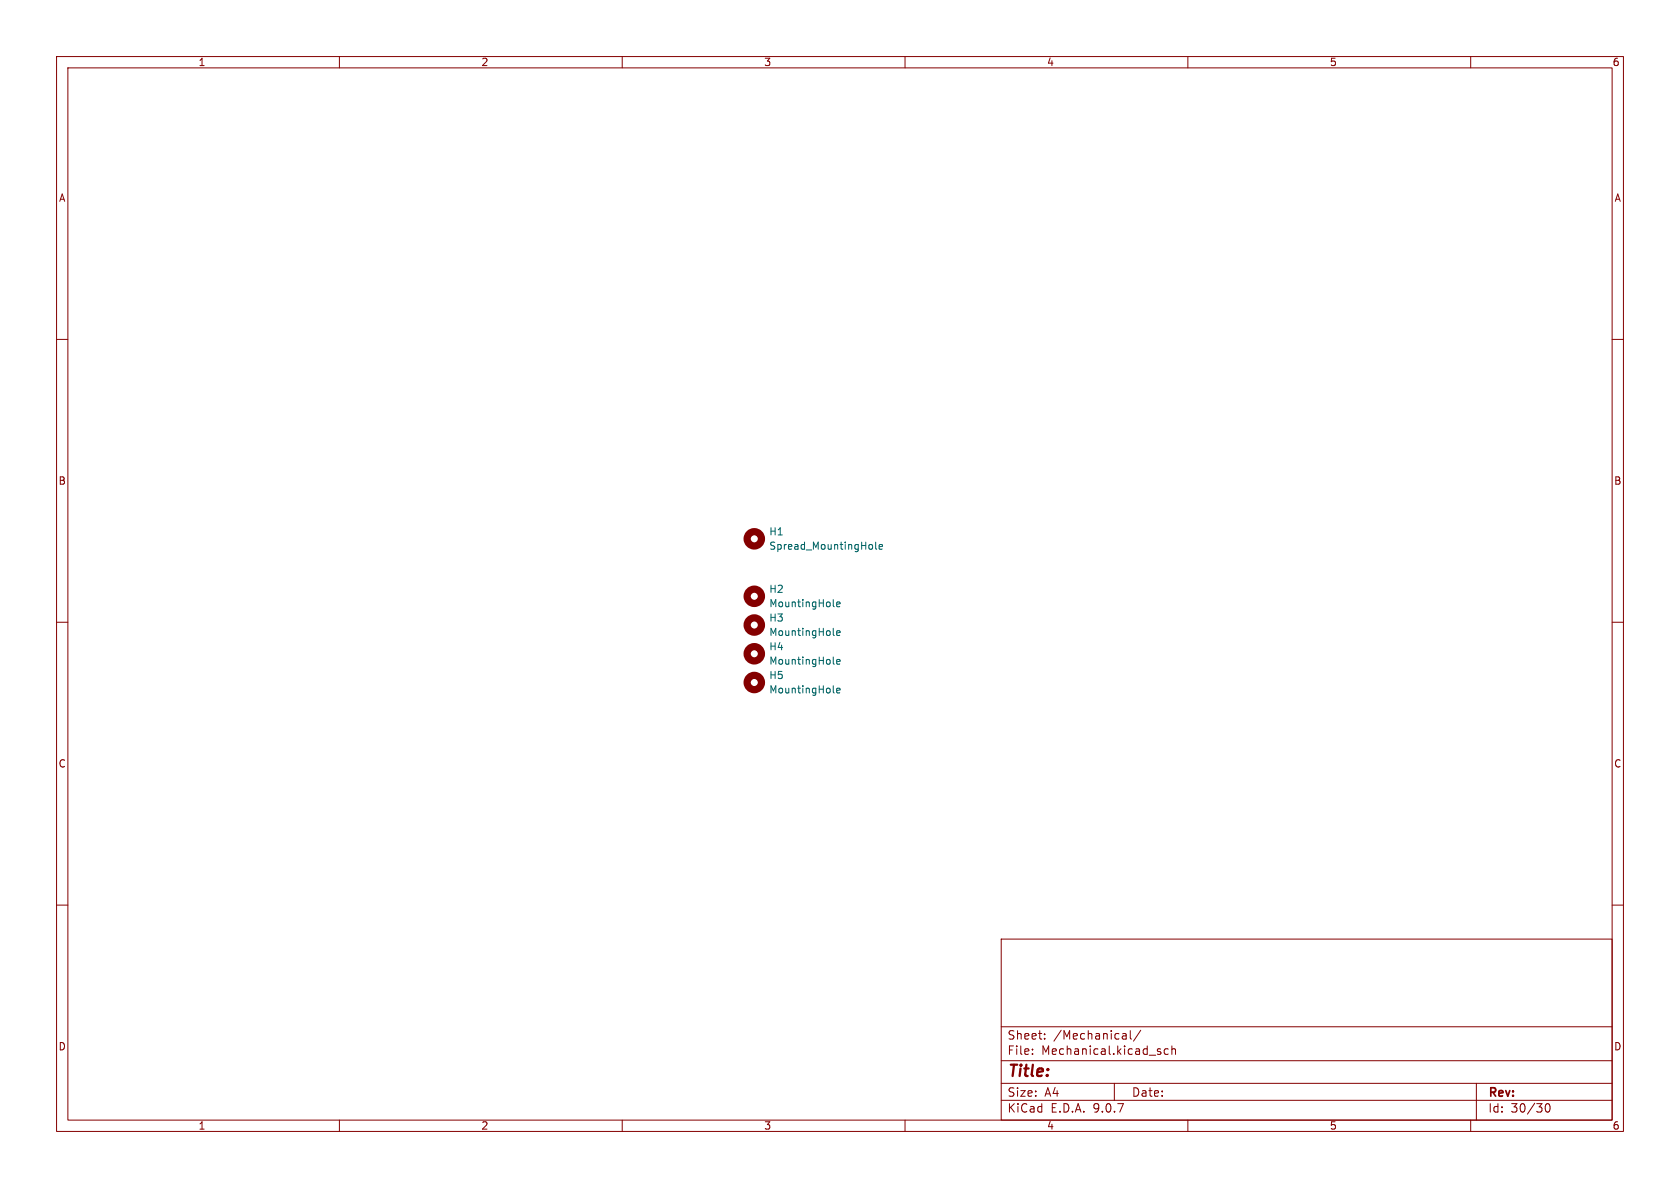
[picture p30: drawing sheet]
<svg xmlns="http://www.w3.org/2000/svg" width="297mm" height="210mm" viewBox="0 0 297 210" stroke-linecap="round" stroke-linejoin="round" font-family="sans-serif">
<defs><g id="words">
<text font-size="2.8" fill="#840000" x="178" y="190.9">Title:</text>
<g font-size="2.1" fill="#840000">
<text x="178" y="184">Sheet:</text>
<text x="186.2" y="184">/Mechanical/</text>
<text x="178" y="186.7">File:</text>
<text x="184.1" y="186.7">Mechanical.kicad_sch</text>
<text x="178" y="196.9">KiCad</text>
<text x="178" y="194.1">Size:</text>
<text x="184.7" y="194.1">A4</text>
<text x="185.7" y="196.9">E.D.A.</text>
<text x="193.3" y="196.9">9.0.7</text>
<text x="200" y="194.1">Date:</text>
<text x="263" y="194.3">Rev:</text>
<text x="263" y="196.9">Id:</text>
<text x="267.1" y="196.9">30/30</text>
</g>
<g font-size="1.8" fill="#840000">
<text x="35" y="11.9">1</text>
<text x="85" y="11.9">2</text>
<text x="135" y="11.9">3</text>
<text x="185" y="11.9">4</text>
<text x="235" y="11.9">5</text>
<text x="285" y="11.9">6</text>
<text x="10.3" y="35.9">A</text>
<text x="285.3" y="35.9">A</text>
<text x="10.3" y="85.9">B</text>
<text x="285.3" y="85.9">B</text>
<text x="10.3" y="135.9">C</text>
<text x="285.3" y="135.9">C</text>
<text x="10.3" y="185.9">D</text>
<text x="285.3" y="185.9">D</text>
<text x="35" y="199.9">1</text>
<text x="85" y="199.9">2</text>
<text x="135" y="199.9">3</text>
<text x="185" y="199.9">4</text>
<text x="235" y="199.9">5</text>
<text x="285" y="199.9">6</text>
</g>
<g font-size="1.8" fill="#006464">
<text x="135.9" y="94.8">H1</text>
<text x="135.9" y="97.4">Spread_MountingHole</text>
<text x="135.9" y="105">H2</text>
<text x="135.9" y="107.5">MountingHole</text>
<text x="135.9" y="110.1">H3</text>
<text x="135.9" y="112.6">MountingHole</text>
<text x="135.9" y="115.2">H4</text>
<text x="135.9" y="117.7">MountingHole</text>
<text x="135.9" y="120.2">H5</text>
<text x="135.9" y="122.8">MountingHole</text>
</g>
</g></defs>
<g fill="none" stroke="#840000" stroke-width=".18">
<path d="M10 10h277v190h-277zM12 12h273v186h-273zM60 10v2M110 10v2M160 10v2M210 10v2M260 10v2M10 60h2M285 60h2M10 110h2M285 110h2M10 160h2"/>
<path d="M177 166h108v32h-108zM285 160h2M60 198v2M110 198v2M160 198v2M177 194.5h108M177 191.5h108M177 187.5h108M177 181.5h108M182.5 186.3v.1M182.5 185.5v.1M184.7 183.6v.1"/>
<path d="M184.7 182.8v.1M197 191.5v3M198.6 182.7h.3l.2 .2v.8M199.1 183.6l-.5 .1M199.1 183.1h-.5M199.8 182.2v1.3l.2 .2M201.7 182.1l-1.3 2M205 185.9l.2 .2-.2 .3M205 185.4l.2 .1M206.5 185.5l-.4-.1-.3 .3v.4l.2 .2h.5M207.2 185.5l.2-.1 .3 .1 .1 .9M207.2 184.9v1.5"/>
<path d="M210 198v2M260 198v2M261 191.5v6.5M273.3 195.2l.2-.1a.81 .81 0 0 1 .6 .6 .81 .81 0 0 1-.3 .8l-.1 .1a.81 .81 0 0 1-.4-1.4z"/>
</g>
<g fill="none" stroke="#840000" stroke-width="1.3">
<circle cx="133.3" cy="95.2" r="1.27"/>
<circle cx="133.3" cy="110.5" r="1.27"/>
<circle cx="133.3" cy="105.4" r="1.27"/>
<circle cx="133.3" cy="115.6" r="1.27"/>
<circle cx="133.3" cy="120.6" r="1.27"/>
</g>
<path d="M154 96.3l.3 .2v.4l-.3 .2M154.8 95.8v1.1l.2 .2M155.4 96.7l.6-.1v-.3h-.4l-.2 .1 .1 .6h.5M147.3 107.1l.2 .2M147.3 112.2l.2 .1M147.3 117.2l.2 .2M147.9 106.8l.6-.1v-.2l-.4-.1-.2 .2 .1 .6h.5M147.9 111.9l.6-.1v-.2l-.4-.1-.2 .2 .1 .6h.5M147.9 117l.6-.1v-.3h-.4l-.2 .2 .1 .6h.5M147.3 122.3l.2 .2M147.9 122.1l.6-.1v-.3h-.4l-.2 .1 .1 .6h.5" fill="none" stroke="#006464" stroke-width=".18"/>
<use href="#words"/>
</svg>
